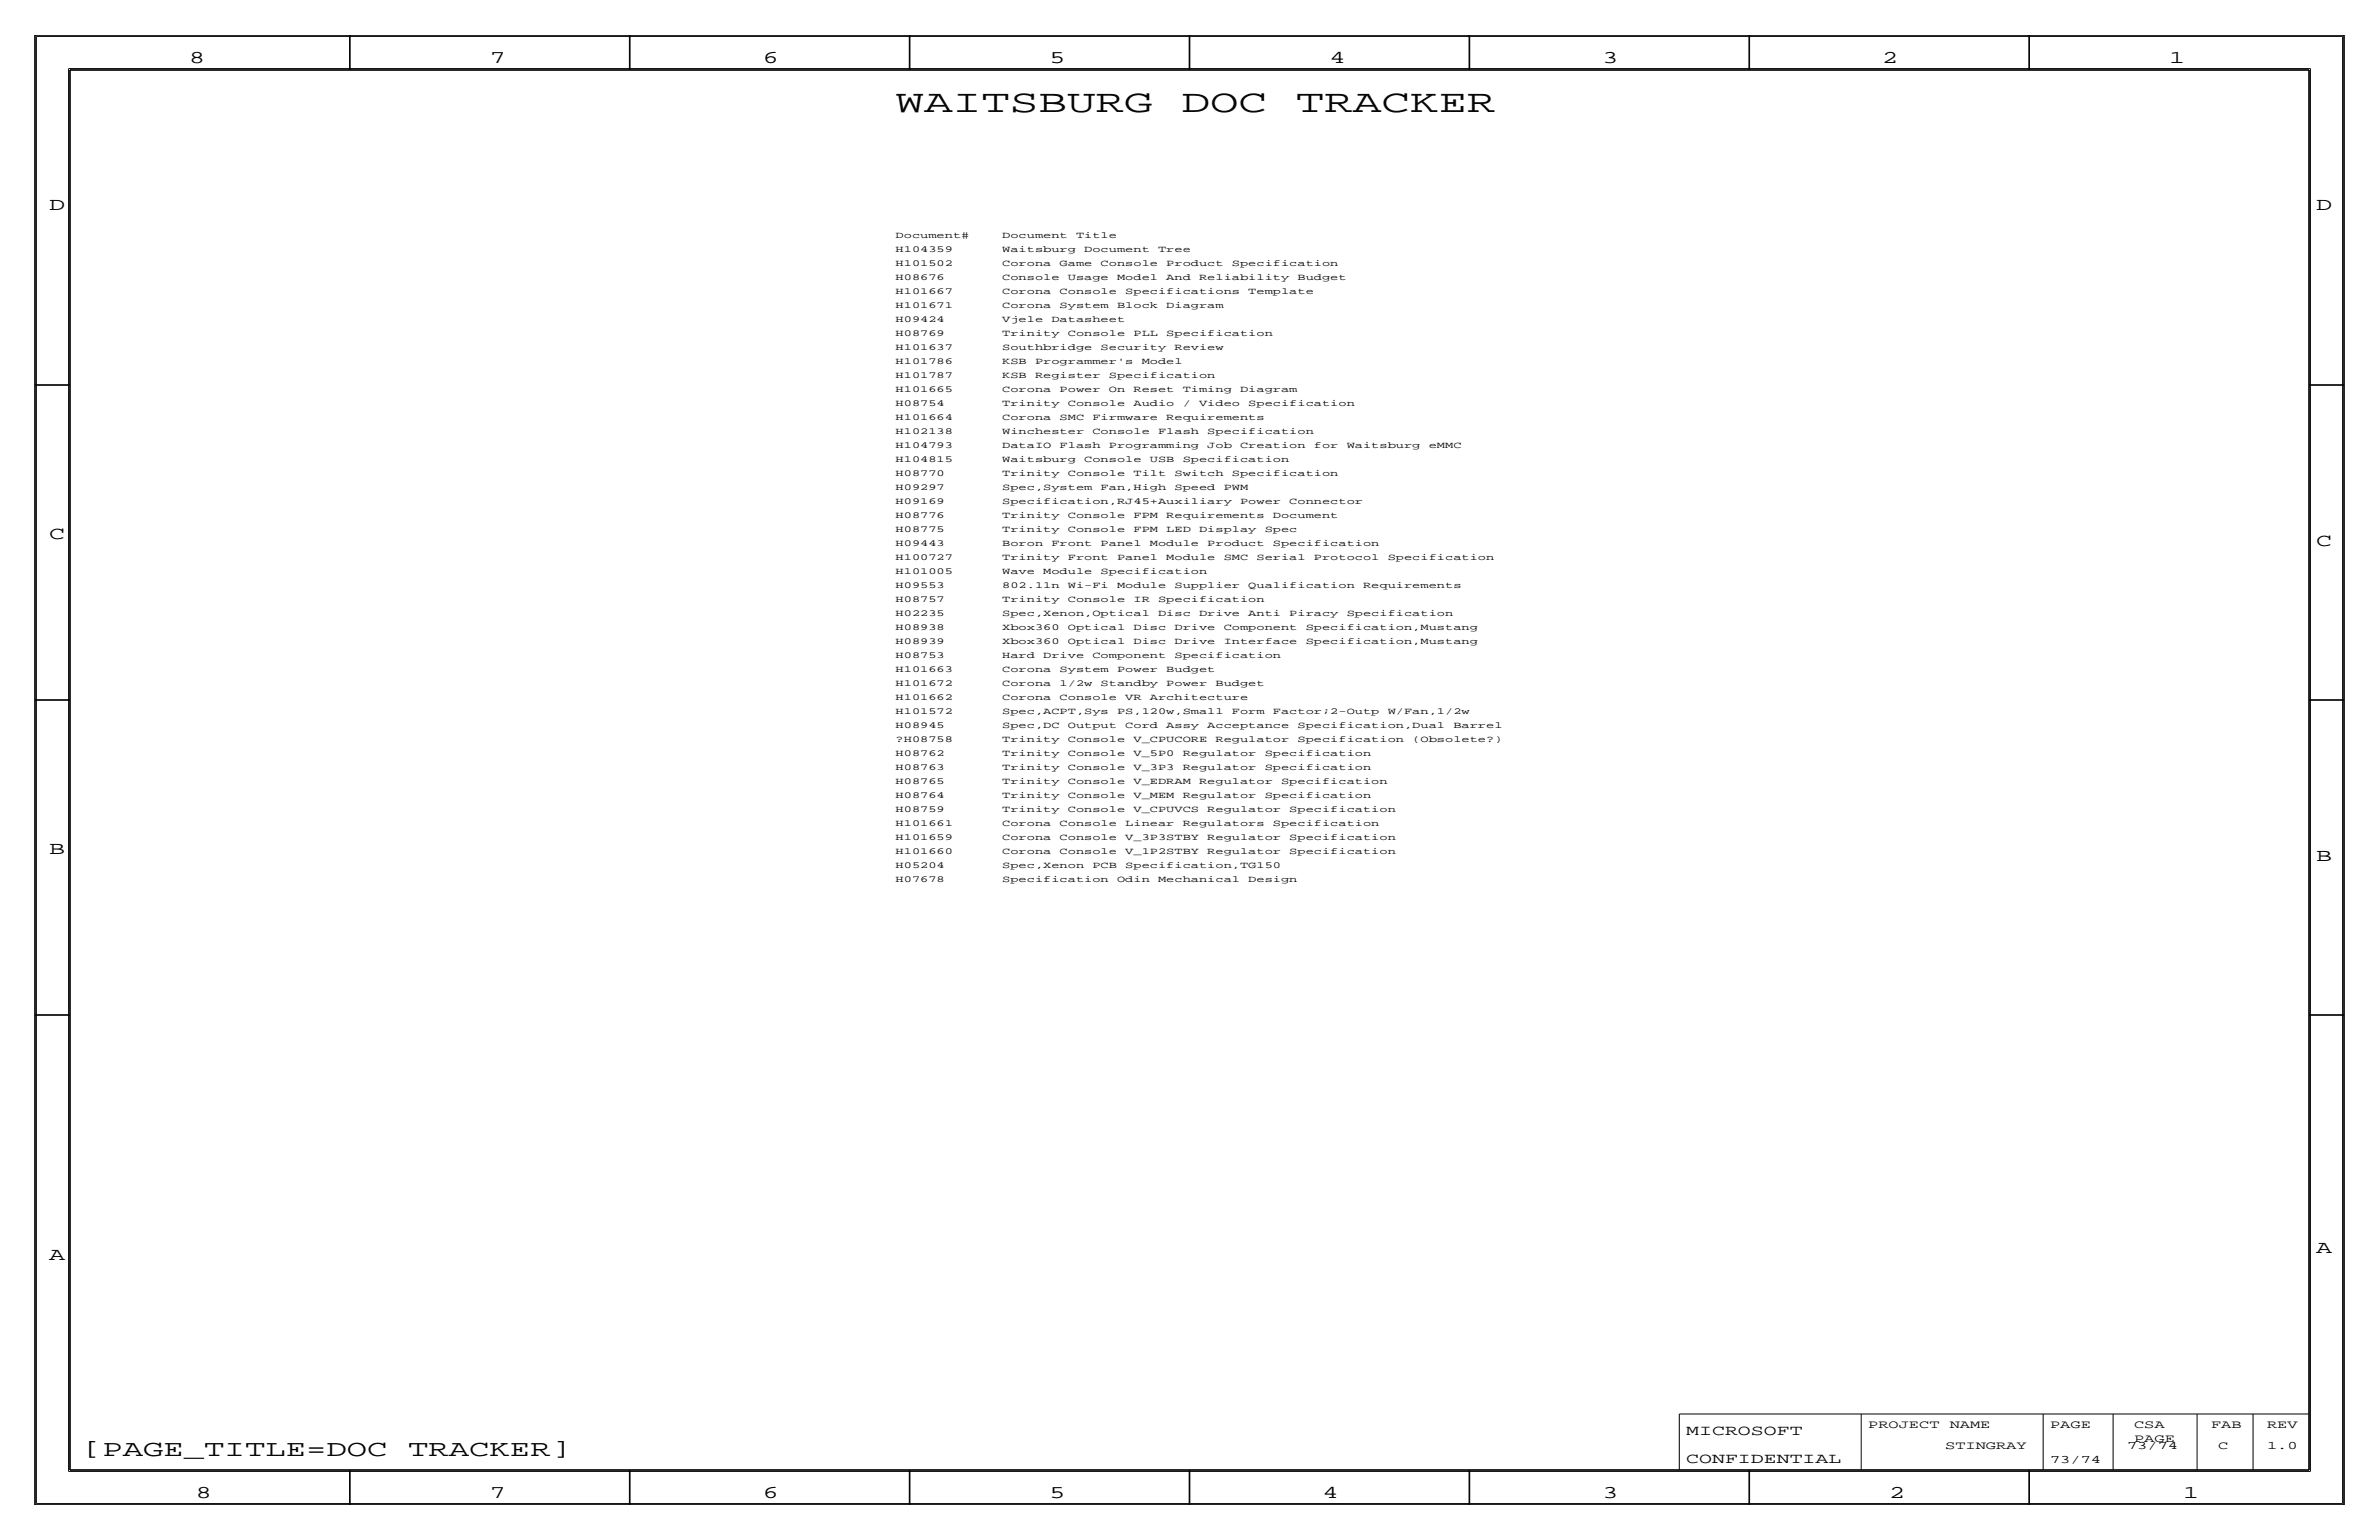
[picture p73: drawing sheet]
<svg xmlns="http://www.w3.org/2000/svg" width="432mm" height="279mm" viewBox="0 0 432 279" stroke-linecap="round" stroke-linejoin="round" font-family="sans-serif">
<defs><g id="words">
<g font-size="5.8">
<text x="162.6" y="20.3">WAITSBURG</text>
<text x="214.4" y="20.3">DOC</text>
<text x="235.2" y="20.3">TRACKER</text>
</g>
<g font-size="4.2">
<text x="14.9" y="264.2">[PAGE_TITLE=DOC</text>
<text x="74.1" y="264.2">TRACKER]</text>
</g>
<g font-size="3.3">
<text x="34.3" y="11.4">8</text>
<text x="88.9" y="11.4">7</text>
<text x="138.5" y="11.4">6</text>
<text x="190.5" y="11.4">5</text>
<text x="241.3" y="11.4">4</text>
<text x="290.8" y="11.4">3</text>
<text x="341.6" y="11.4">2</text>
<text x="393.7" y="11.4">1</text>
<text x="8.9" y="38.1">D</text>
<text x="420.4" y="38.1">D</text>
<text x="8.9" y="97.8">C</text>
<text x="420.4" y="99.1">C</text>
<text x="8.9" y="154.9">B</text>
<text x="420.4" y="156.2">B</text>
<text x="420.4" y="227.3">A</text>
<text x="8.9" y="228.6">A</text>
<text x="35.6" y="271.8">8</text>
<text x="88.9" y="271.8">7</text>
<text x="138.4" y="271.8">6</text>
<text x="190.5" y="271.8">5</text>
<text x="240" y="271.8">4</text>
<text x="290.8" y="271.8">3</text>
<text x="342.9" y="271.8">2</text>
<text x="396.2" y="271.8">1</text>
</g>
<g font-size="2.6">
<text x="306.1" y="260.4">MICROSOFT</text>
<text x="306.1" y="265.4">CONFIDENTIAL</text>
</g>
<g font-size="2.1">
<text x="339.1" y="259.1">PROJECT</text>
<text x="353.1" y="262.9">STINGRAY</text>
<text x="353.9" y="259.1">NAME</text>
<text x="372.1" y="259.1">PAGE</text>
<text x="386.1" y="262.9">73/74</text>
<text x="387.4" y="259.1">CSA</text>
<text x="387.4" y="261.6">PAGE</text>
<text x="401.3" y="259.1">FAB</text>
<text x="402.6" y="262.9">C</text>
<text x="411.5" y="259.1">REV</text>
<text x="411.5" y="262.9">1.0</text>
<text x="372.1" y="265.4">73/74</text>
</g>
<g font-size="1.7">
<text x="162.6" y="43.2">Document#</text>
<text x="162.6" y="45.7">H104359</text>
<text x="181.9" y="43.2">Document</text>
<text x="181.9" y="45.7">Waitsburg</text>
<text x="195.3" y="43.2">Title</text>
<text x="196.8" y="45.7">Document</text>
<text x="210.2" y="45.7">Tree</text>
<text x="162.6" y="48.3">H101502</text>
<text x="162.6" y="50.8">H08676</text>
<text x="162.6" y="53.3">H101667</text>
<text x="181.9" y="48.3">Corona</text>
<text x="181.9" y="50.8">Console</text>
<text x="181.9" y="53.3">Corona</text>
<text x="192.3" y="48.3">Game</text>
<text x="192.3" y="53.3">Console</text>
<text x="193.8" y="50.8">Usage</text>
<text x="199.8" y="48.3">Console</text>
<text x="202.8" y="50.8">Model</text>
<text x="204.2" y="53.3">Specifications</text>
<text x="211.7" y="48.3">Product</text>
<text x="211.7" y="50.8">And</text>
<text x="217.6" y="50.8">Reliability</text>
<text x="223.6" y="48.3">Specification</text>
<text x="226.6" y="53.3">Template</text>
<text x="235.5" y="50.8">Budget</text>
<text x="162.6" y="55.9">H101671</text>
<text x="162.6" y="58.4">H09424</text>
<text x="181.9" y="55.9">Corona</text>
<text x="181.9" y="58.4">Vjele</text>
<text x="190.8" y="58.4">Datasheet</text>
<text x="192.3" y="55.9">System</text>
<text x="202.8" y="55.9">Block</text>
<text x="211.7" y="55.9">Diagram</text>
<text x="162.6" y="61">H08769</text>
<text x="162.6" y="63.5">H101637</text>
<text x="181.9" y="61">Trinity</text>
<text x="181.9" y="63.5">Southbridge</text>
<text x="193.8" y="61">Console</text>
<text x="199.8" y="63.5">Security</text>
<text x="205.7" y="61">PLL</text>
<text x="211.7" y="61">Specification</text>
<text x="213.2" y="63.5">Review</text>
<text x="162.6" y="71.1">H101665</text>
<text x="162.6" y="68.6">H101787</text>
<text x="162.6" y="66">H101786</text>
<text x="181.9" y="71.1">Corona</text>
<text x="181.9" y="68.6">KSB</text>
<text x="181.9" y="66">KSB</text>
<text x="187.9" y="68.6">Register</text>
<text x="187.9" y="66">Programmer's</text>
<text x="192.3" y="71.1">Power</text>
<text x="201.3" y="71.1">On</text>
<text x="201.3" y="68.6">Specification</text>
<text x="205.7" y="71.1">Reset</text>
<text x="207.2" y="66">Model</text>
<text x="214.7" y="71.1">Timing</text>
<text x="225.1" y="71.1">Diagram</text>
<text x="162.6" y="76.2">H101664</text>
<text x="162.6" y="73.7">H08754</text>
<text x="181.9" y="76.2">Corona</text>
<text x="181.9" y="73.7">Trinity</text>
<text x="192.3" y="76.2">SMC</text>
<text x="193.8" y="73.7">Console</text>
<text x="198.3" y="76.2">Firmware</text>
<text x="205.7" y="73.7">Audio</text>
<text x="211.7" y="76.2">Requirements</text>
<text x="214.7" y="73.7">/</text>
<text x="217.6" y="73.7">Video</text>
<text x="226.6" y="73.7">Specification</text>
<text x="162.6" y="83.8">H104815</text>
<text x="162.6" y="81.3">H104793</text>
<text x="162.6" y="78.7">H102138</text>
<text x="181.9" y="83.8">Waitsburg</text>
<text x="181.9" y="81.3">DataIO</text>
<text x="181.9" y="78.7">Winchester</text>
<text x="192.3" y="81.3">Flash</text>
<text x="196.8" y="83.8">Console</text>
<text x="198.3" y="78.7">Console</text>
<text x="201.3" y="81.3">Programming</text>
<text x="208.7" y="83.8">USB</text>
<text x="210.2" y="78.7">Flash</text>
<text x="214.7" y="83.8">Specification</text>
<text x="219.1" y="81.3">Job</text>
<text x="219.1" y="78.7">Specification</text>
<text x="225.1" y="81.3">Creation</text>
<text x="238.5" y="81.3">for</text>
<text x="244.4" y="81.3">Waitsburg</text>
<text x="259.3" y="81.3">eMMC</text>
<text x="162.6" y="88.9">H09297</text>
<text x="162.6" y="86.4">H08770</text>
<text x="181.9" y="88.9">Spec,System</text>
<text x="181.9" y="86.4">Trinity</text>
<text x="193.8" y="86.4">Console</text>
<text x="199.8" y="88.9">Fan,High</text>
<text x="205.7" y="86.4">Tilt</text>
<text x="213.2" y="88.9">Speed</text>
<text x="213.2" y="86.4">Switch</text>
<text x="222.1" y="88.9">PWM</text>
<text x="223.6" y="86.4">Specification</text>
<text x="162.6" y="94">H08776</text>
<text x="162.6" y="91.4">H09169</text>
<text x="181.9" y="94">Trinity</text>
<text x="181.9" y="91.4">Specification,RJ45+Auxiliary</text>
<text x="193.8" y="94">Console</text>
<text x="205.7" y="94">FPM</text>
<text x="211.7" y="94">Requirements</text>
<text x="225.1" y="91.4">Power</text>
<text x="231" y="94">Document</text>
<text x="234" y="91.4">Connector</text>
<text x="162.6" y="101.6">H100727</text>
<text x="162.6" y="99.1">H09443</text>
<text x="162.6" y="96.5">H08775</text>
<text x="181.9" y="101.6">Trinity</text>
<text x="181.9" y="99.1">Boron</text>
<text x="181.9" y="96.5">Trinity</text>
<text x="190.8" y="99.1">Front</text>
<text x="193.8" y="101.6">Front</text>
<text x="193.8" y="96.5">Console</text>
<text x="199.8" y="99.1">Panel</text>
<text x="202.8" y="101.6">Panel</text>
<text x="205.7" y="96.5">FPM</text>
<text x="208.7" y="99.1">Module</text>
<text x="211.7" y="101.6">Module</text>
<text x="211.7" y="96.5">LED</text>
<text x="217.6" y="96.5">Display</text>
<text x="219.1" y="99.1">Product</text>
<text x="222.1" y="101.6">SMC</text>
<text x="228.1" y="101.6">Serial</text>
<text x="229.5" y="96.5">Spec</text>
<text x="231" y="99.1">Specification</text>
<text x="238.5" y="101.6">Protocol</text>
<text x="251.9" y="101.6">Specification</text>
<text x="162.6" y="106.7">H09553</text>
<text x="162.6" y="104.1">H101005</text>
<text x="181.9" y="106.7">802.11n</text>
<text x="181.9" y="104.1">Wave</text>
<text x="189.4" y="104.1">Module</text>
<text x="193.8" y="106.7">Wi-Fi</text>
<text x="199.8" y="104.1">Specification</text>
<text x="202.8" y="106.7">Module</text>
<text x="213.2" y="106.7">Supplier</text>
<text x="226.6" y="106.7">Qualification</text>
<text x="247.4" y="106.7">Requirements</text>
<text x="162.6" y="111.8">H02235</text>
<text x="162.6" y="109.2">H08757</text>
<text x="181.9" y="111.8">Spec,Xenon,Optical</text>
<text x="181.9" y="109.2">Trinity</text>
<text x="193.8" y="109.2">Console</text>
<text x="205.7" y="109.2">IR</text>
<text x="210.2" y="111.8">Disc</text>
<text x="210.2" y="109.2">Specification</text>
<text x="217.6" y="111.8">Drive</text>
<text x="226.6" y="111.8">Anti</text>
<text x="234" y="111.8">Piracy</text>
<text x="244.4" y="111.8">Specification</text>
<text x="162.6" y="119.4">H08753</text>
<text x="162.6" y="116.8">H08939</text>
<text x="162.6" y="114.3">H08938</text>
<text x="181.9" y="119.4">Hard</text>
<text x="181.9" y="116.8">Xbox360</text>
<text x="181.9" y="114.3">Xbox360</text>
<text x="189.4" y="119.4">Drive</text>
<text x="193.8" y="116.8">Optical</text>
<text x="193.8" y="114.3">Optical</text>
<text x="198.3" y="119.4">Component</text>
<text x="205.7" y="116.8">Disc</text>
<text x="205.7" y="114.3">Disc</text>
<text x="213.2" y="119.4">Specification</text>
<text x="213.2" y="116.8">Drive</text>
<text x="213.2" y="114.3">Drive</text>
<text x="222.1" y="116.8">Interface</text>
<text x="222.1" y="114.3">Component</text>
<text x="237" y="116.8">Specification,Mustang</text>
<text x="237" y="114.3">Specification,Mustang</text>
<text x="162.6" y="124.5">H101672</text>
<text x="162.6" y="121.9">H101663</text>
<text x="181.9" y="124.5">Corona</text>
<text x="181.9" y="121.9">Corona</text>
<text x="192.3" y="124.5">1/2w</text>
<text x="192.3" y="121.9">System</text>
<text x="199.8" y="124.5">Standby</text>
<text x="202.8" y="121.9">Power</text>
<text x="211.7" y="124.5">Power</text>
<text x="211.7" y="121.9">Budget</text>
<text x="220.6" y="124.5">Budget</text>
<text x="162.6" y="127">H101662</text>
<text x="162.6" y="129.5">H101572</text>
<text x="181.9" y="127">Corona</text>
<text x="181.9" y="129.5">Spec,ACPT,Sys</text>
<text x="192.3" y="127">Console</text>
<text x="202.8" y="129.5">PS,120w,Small</text>
<text x="204.2" y="127">VR</text>
<text x="208.7" y="127">Architecture</text>
<text x="223.6" y="129.5">Form</text>
<text x="231" y="129.5">Factor;2-Outp</text>
<text x="251.9" y="129.5">W/Fan,1/2w</text>
<text x="162.6" y="132.1">H08945</text>
<text x="162.6" y="134.6">?H08758</text>
<text x="162.6" y="137.2">H08762</text>
<text x="181.9" y="132.1">Spec,DC</text>
<text x="181.9" y="134.6">Trinity</text>
<text x="181.9" y="137.2">Trinity</text>
<text x="193.8" y="132.1">Output</text>
<text x="193.8" y="134.6">Console</text>
<text x="193.8" y="137.2">Console</text>
<text x="204.2" y="132.1">Cord</text>
<text x="205.7" y="134.6">V_CPUCORE</text>
<text x="205.7" y="137.2">V_5P0</text>
<text x="211.7" y="132.1">Assy</text>
<text x="214.7" y="137.2">Regulator</text>
<text x="219.1" y="132.1">Acceptance</text>
<text x="220.6" y="134.6">Regulator</text>
<text x="229.5" y="137.2">Specification</text>
<text x="235.5" y="132.1">Specification,Dual</text>
<text x="235.5" y="134.6">Specification</text>
<text x="256.3" y="134.6">(Obsolete?)</text>
<text x="263.8" y="132.1">Barrel</text>
<text x="162.6" y="142.2">H08765</text>
<text x="162.6" y="139.7">H08763</text>
<text x="181.9" y="142.2">Trinity</text>
<text x="181.9" y="139.7">Trinity</text>
<text x="193.8" y="142.2">Console</text>
<text x="193.8" y="139.7">Console</text>
<text x="205.7" y="142.2">V_EDRAM</text>
<text x="205.7" y="139.7">V_3P3</text>
<text x="214.7" y="139.7">Regulator</text>
<text x="217.6" y="142.2">Regulator</text>
<text x="229.5" y="139.7">Specification</text>
<text x="232.5" y="142.2">Specification</text>
<text x="162.6" y="149.9">H101661</text>
<text x="162.6" y="147.3">H08759</text>
<text x="162.6" y="144.8">H08764</text>
<text x="181.9" y="149.9">Corona</text>
<text x="181.9" y="147.3">Trinity</text>
<text x="181.9" y="144.8">Trinity</text>
<text x="192.3" y="149.9">Console</text>
<text x="193.8" y="147.3">Console</text>
<text x="193.8" y="144.8">Console</text>
<text x="204.2" y="149.9">Linear</text>
<text x="205.7" y="147.3">V_CPUVCS</text>
<text x="205.7" y="144.8">V_MEM</text>
<text x="214.7" y="149.9">Regulators</text>
<text x="214.7" y="144.8">Regulator</text>
<text x="219.1" y="147.3">Regulator</text>
<text x="229.5" y="144.8">Specification</text>
<text x="231" y="149.9">Specification</text>
<text x="234" y="147.3">Specification</text>
<text x="162.6" y="152.4">H101659</text>
<text x="162.6" y="154.9">H101660</text>
<text x="181.9" y="152.4">Corona</text>
<text x="181.9" y="154.9">Corona</text>
<text x="192.3" y="152.4">Console</text>
<text x="192.3" y="154.9">Console</text>
<text x="204.2" y="152.4">V_3P3STBY</text>
<text x="204.2" y="154.9">V_1P2STBY</text>
<text x="219.1" y="152.4">Regulator</text>
<text x="219.1" y="154.9">Regulator</text>
<text x="234" y="152.4">Specification</text>
<text x="234" y="154.9">Specification</text>
<text x="162.6" y="160">H07678</text>
<text x="162.6" y="157.5">H05204</text>
<text x="181.9" y="160">Specification</text>
<text x="181.9" y="157.5">Spec,Xenon</text>
<text x="198.3" y="157.5">PCB</text>
<text x="202.8" y="160">Odin</text>
<text x="204.2" y="157.5">Specification,TG150</text>
<text x="210.2" y="160">Mechanical</text>
<text x="226.6" y="160">Design</text>
</g>
</g></defs>
<!-- layer: Page Border and Title Block -->
<g fill="none" stroke="#000" stroke-width=".3">
<path d="M6.3 6.3v266.7zM6.4 6.3h419zM12.7 12.7h406.4zM12.7 12.7v254zM63.5 6.3v6.4zM114.3 6.3v6.4zM165.1 6.3v6.4zM215.9 6.3v6.4zM266.7 6.3v6.4zM317.5 6.3v6.4zM368.3 6.3v6.4zM419.1 12.7v254z"/>
<path d="M425.4 6.3v266.7zM6.3 69.8h6.4zM419.1 69.8h6.3zM6.3 127h6.4zM419.1 127h6.3zM6.3 184.1h6.4zM419.1 184.1h6.3zM6.4 273h419zM12.7 266.7h406.4zM63.5 266.7v6.3zM114.3 266.7v6.3zM165.1 266.7v6.3z"/>
<path d="M215.9 266.7v6.3zM266.7 266.7v6.3zM317.5 266.7v6.3zM368.3 266.7v6.3z"/>
</g>
<g fill="none" stroke="#000" stroke-width=".18">
<path d="M6.6 6.6h418.6zM6.6 6.6v266.2zM12.4 12.4v254.6zM12.4 12.4h407zM419.4 12.4v254.6zM425.2 6.6v266.2zM304.8 256.5v10.2zM304.8 256.5h114.3zM337.8 256.5v10.2zM370.8 256.5v10.2zM383.5 256.5v10.2zM398.8 256.5v10.2z"/>
<path d="M408.9 256.5v10.2zM6.6 272.8h418.6zM12.4 267h407z"/>
</g>
<use href="#words"/>
</svg>
